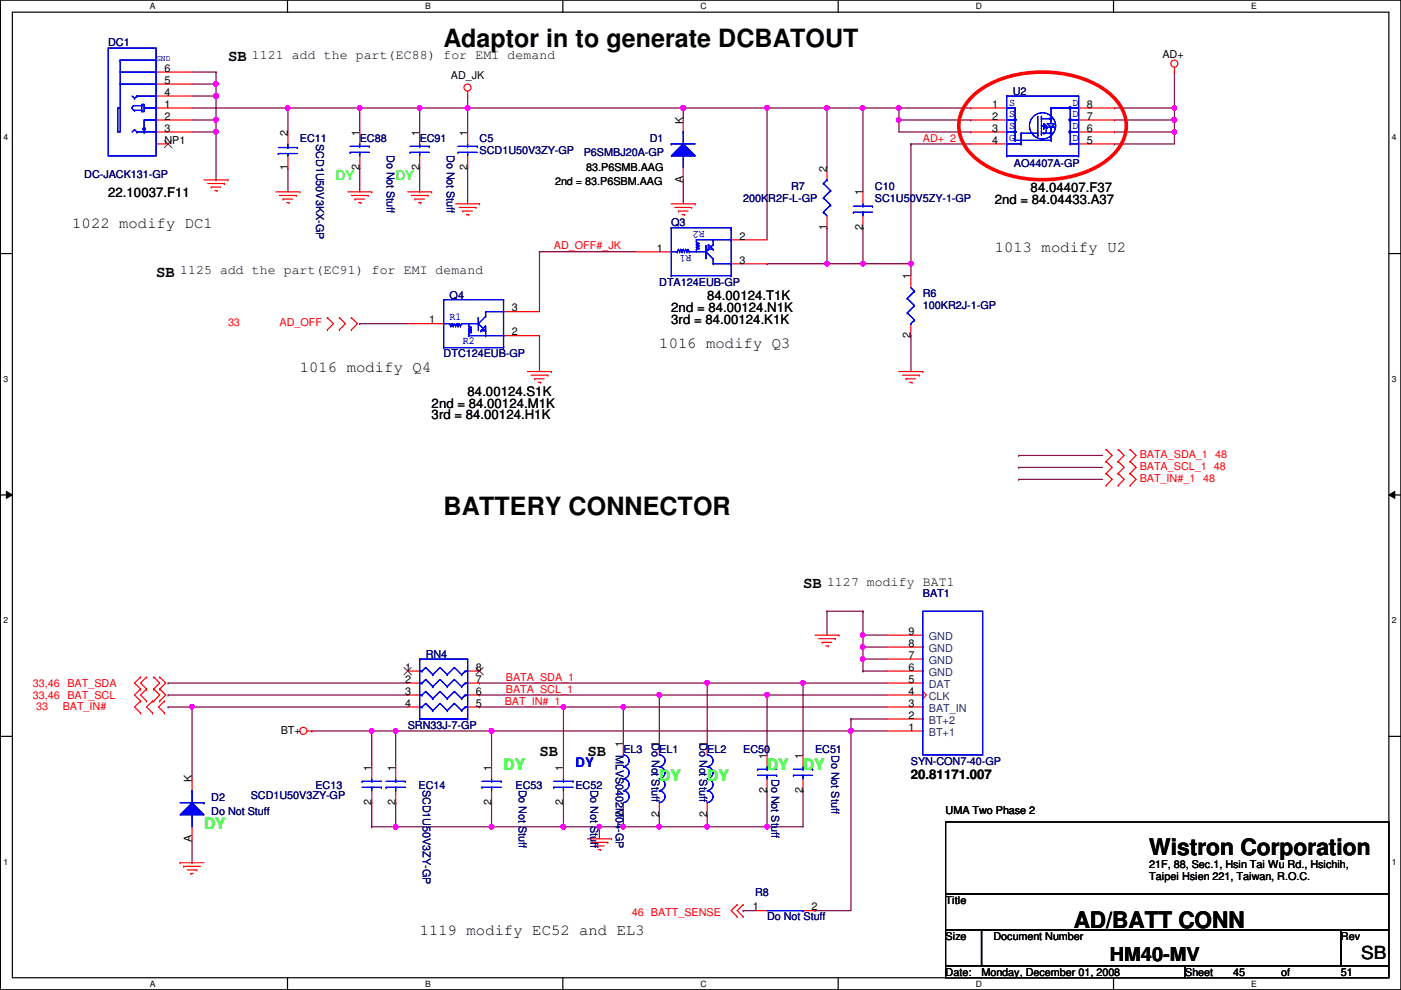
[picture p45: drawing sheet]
<svg xmlns="http://www.w3.org/2000/svg" width="297mm" height="210mm" viewBox="0 0 297 210" stroke-linecap="round" stroke-linejoin="round" font-family="sans-serif">
<defs><g id="words">
<g font-size="5.3">
<text x="94.1" y="10">Adaptor in to generate DCBATOUT</text>
<text x="94.1" y="109.1">BATTERY CONNECTOR</text>
</g>
<g font-size="4.8">
<text x="243.7" y="181.3">Wistron Corporation</text>
<text x="227.7" y="196.8">AD/BATT CONN</text>
</g>
<text font-size="4.1" x="235.3" y="203.7">HM40-MV</text>
<text font-size="3.8" x="288.6" y="203.3">SB</text>
<g font-size="3.3">
<text x="48.3" y="12.9">SB</text>
<text x="15.3" y="48.4">1022 modify DC1</text>
<text x="210.9" y="53.5">1013 modify U2</text>
<text x="33.1" y="58.6">SB</text>
<text x="139.8" y="73.8">1016 modify Q3</text>
<text x="63.6" y="78.9">1016 modify Q4</text>
<text x="170.3" y="124.7">SB</text>
<text x="114.4" y="160.2">SB</text>
<text x="124.5" y="160.2">SB</text>
<text x="89" y="198.2">1119 modify EC52 and EL3</text>
</g>
<g font-size="3.3" fill="#0f0">
<text x="106.8" y="163.2">DY</text>
<text x="139.8" y="165.7">DY</text>
<text x="149.9" y="165.7">DY</text>
<text x="162.6" y="163.2">DY</text>
<text x="170.3" y="163.2">DY</text>
<text x="43.3" y="175.9">DY</text>
</g>
<g font-size="2.8">
<text x="53.4" y="12.4">1121 add the part(EC88) for EMI demand</text>
<text x="22.9" y="41.7">22.10037.F11</text>
<text x="218.5" y="40.7">84.04407.F37</text>
<text x="210.9" y="43.2">2nd = 84.04433.A37</text>
<text x="38.2" y="58.2">1125 add the part(EC91) for EMI demand</text>
<text x="149.9" y="63.5">84.00124.T1K</text>
<text x="142.3" y="68.6">3rd = 84.00124.K1K</text>
<text x="142.3" y="66.1">2nd = 84.00124.N1K</text>
<text x="99.1" y="83.9">84.00124.S1K</text>
<text x="91.5" y="88.9">3rd = 84.00124.H1K</text>
<text x="91.5" y="86.4">2nd = 84.00124.M1K</text>
<text x="175.3" y="124.2">1127 modify BAT1</text>
<text x="193.1" y="165.2">20.81171.007</text>
</g>
<g font-size="2.8" fill="#0f0">
<text x="71.2" y="38.1">DY</text>
<text x="83.9" y="38.1">DY</text>
</g>
<text font-size="2.8" fill="#00f" x="122" y="162.7">DY</text>
<g font-size="2.3" fill="#000080">
<text x="22.9" y="9.7">DC1</text>
<text x="214.7" y="20.2">U2</text>
<text x="63.6" y="30.1">EC11</text>
<text x="67.1" y="30.5" transform="rotate(90 67.1 30.5)">SCD1U50V3KX-GP</text>
<text x="76.3" y="30.1">EC88</text>
<text x="82" y="32.8" transform="rotate(90 82 32.8)">Do Not Stuff</text>
<text x="89" y="30.1">EC91</text>
<text x="94.7" y="32.8" transform="rotate(90 94.7 32.8)">Do Not Stuff</text>
<text x="101.7" y="30.1">C5</text>
<text x="101.7" y="32.6">SCD1U50V3ZY-GP</text>
<text x="123.8" y="33.1">P6SMBJ20A-GP</text>
<text x="137.7" y="30.1">D1</text>
<text x="215" y="35.4">AO4407A-GP</text>
<text x="17.9" y="37.7">DC-JACK131-GP</text>
<text x="167.7" y="40.2">R7</text>
<text x="185.5" y="40.2">C10</text>
<text x="142.3" y="47.8">Q3</text>
<text x="157.6" y="42.8">200KR2F-L-GP</text>
<text x="185.5" y="42.8">SC1U50V5ZY-1-GP</text>
<text x="95.3" y="63.3">Q4</text>
<text x="139.8" y="60.5">DTA124EUB-GP</text>
<text x="195.7" y="63.1">R6</text>
<text x="195.7" y="65.6">100KR2J-1-GP</text>
<text x="94.1" y="75.8">DTC124EUB-GP</text>
<text x="195.7" y="126.6">BAT1</text>
<text x="90.3" y="139.5">RN4</text>
<text x="86.4" y="154.5">SRN33J-7-GP</text>
<text x="130.6" y="160.1" transform="rotate(90 130.6 160.1)">MLVS0402M04-GP</text>
<text x="132.2" y="159.6">EL3</text>
<text x="138.2" y="157.5" transform="rotate(90 138.2 157.5)">Do Not Stuff</text>
<text x="139.8" y="159.6">EL1</text>
<text x="148.3" y="157.5" transform="rotate(90 148.3 157.5)">Do Not Stuff</text>
<text x="149.9" y="159.6">EL2</text>
<text x="157.6" y="159.6">EC50</text>
<text x="172.8" y="159.6">EC51</text>
<text x="176.3" y="160.1" transform="rotate(90 176.3 160.1)">Do Not Stuff</text>
<text x="66.9" y="167.2">EC13</text>
<text x="88.7" y="167.2">EC14</text>
<text x="89.7" y="167.4" transform="rotate(90 89.7 167.4)">SCD1U50V3ZY-GP</text>
<text x="109.3" y="167.2">EC53</text>
<text x="110" y="167.4" transform="rotate(90 110 167.4)">Do Not Stuff</text>
<text x="122" y="167.2">EC52</text>
<text x="125.2" y="167.4" transform="rotate(90 125.2 167.4)">Do Not Stuff</text>
<text x="163.6" y="165.1" transform="rotate(90 163.6 165.1)">Do Not Stuff</text>
<text x="193.1" y="162.1">SYN-CON7-40-GP</text>
<text x="44.8" y="169.8">D2</text>
<text x="44.8" y="172.8">Do Not Stuff</text>
<text x="53.2" y="169.5">SCD1U50V3ZY-GP</text>
<text x="160.1" y="190.1">R8</text>
<text x="162.6" y="195.2">Do Not Stuff</text>
</g>
<g font-size="2.3">
<text x="34.9" y="17.8">5</text>
<text x="34.9" y="15.2">6</text>
<text x="95.6" y="16.8">AD_JK</text>
<text x="246.5" y="12.3">AD+</text>
<text x="34.9" y="22.9">1</text>
<text x="34.9" y="20.3">4</text>
<text x="210.4" y="22.9">1</text>
<text x="230.5" y="22.9">8</text>
<text x="34.9" y="25.4">2</text>
<text x="34.9" y="27.9">3</text>
<text x="61" y="28.7" transform="rotate(-90 61 28.7)">2</text>
<text x="76.2" y="28.7" transform="rotate(-90 76.2 28.7)">1</text>
<text x="88.9" y="28.7" transform="rotate(-90 88.9 28.7)">1</text>
<text x="99.1" y="28.7" transform="rotate(-90 99.1 28.7)">1</text>
<text x="144.8" y="26.2" transform="rotate(-90 144.8 26.2)">K</text>
<text x="210.4" y="25.4">2</text>
<text x="210.4" y="27.9">3</text>
<text x="230.5" y="27.9">6</text>
<text x="230.5" y="25.4">7</text>
<text x="34.9" y="30.5">NP1</text>
<text x="210.4" y="30.5">4</text>
<text x="230.5" y="30.5">5</text>
<text x="61" y="36.1" transform="rotate(-90 61 36.1)">1</text>
<text x="76.2" y="36.1" transform="rotate(-90 76.2 36.1)">2</text>
<text x="88.9" y="36.1" transform="rotate(-90 88.9 36.1)">2</text>
<text x="99.1" y="36.1" transform="rotate(-90 99.1 36.1)">2</text>
<text x="117.7" y="39.2">2nd = 83.P6SBM.AAG</text>
<text x="124.3" y="36.2">83.P6SMB.AAG</text>
<text x="144.8" y="38.9" transform="rotate(-90 144.8 38.9)">A</text>
<text x="175.3" y="36.4" transform="rotate(-90 175.3 36.4)">2</text>
<text x="182.9" y="41.4" transform="rotate(-90 182.9 41.4)">1</text>
<text x="139.3" y="53.3">1</text>
<text x="156.8" y="50.8">2</text>
<text x="175.3" y="48.8" transform="rotate(-90 175.3 48.8)">1</text>
<text x="182.9" y="48.8" transform="rotate(-90 182.9 48.8)">2</text>
<text x="156.8" y="55.9">3</text>
<text x="193.1" y="59.2" transform="rotate(-90 193.1 59.2)">1</text>
<text x="91" y="68.6">1</text>
<text x="108.5" y="71.1">2</text>
<text x="108.5" y="66">3</text>
<text x="193.1" y="71.7" transform="rotate(-90 193.1 71.7)">2</text>
<text x="192.6" y="137.2">8</text>
<text x="192.6" y="134.6">9</text>
<text x="85.9" y="142.2">1</text>
<text x="100.9" y="142.2">8</text>
<text x="192.6" y="142.2">6</text>
<text x="192.6" y="139.7">7</text>
<text x="85.9" y="144.8">2</text>
<text x="85.9" y="147.3">3</text>
<text x="85.9" y="149.9">4</text>
<text x="100.9" y="149.9">5</text>
<text x="100.9" y="147.3">6</text>
<text x="100.9" y="144.8">7</text>
<text x="192.6" y="149.9">3</text>
<text x="192.6" y="147.3">4</text>
<text x="192.6" y="144.8">5</text>
<text x="59.5" y="155.5">BT+</text>
<text x="192.6" y="154.9">1</text>
<text x="192.6" y="152.4">2</text>
<text x="132.1" y="158.3" transform="rotate(-90 132.1 158.3)">1</text>
<text x="139.7" y="158.3" transform="rotate(-90 139.7 158.3)">1</text>
<text x="149.9" y="158.3" transform="rotate(-90 149.9 158.3)">1</text>
<text x="162.6" y="160.8" transform="rotate(-90 162.6 160.8)">1</text>
<text x="170.2" y="160.8" transform="rotate(-90 170.2 160.8)">1</text>
<text x="40.7" y="165.9" transform="rotate(-90 40.7 165.9)">K</text>
<text x="78.8" y="163.4" transform="rotate(-90 78.8 163.4)">1</text>
<text x="83.9" y="163.4" transform="rotate(-90 83.9 163.4)">1</text>
<text x="104.2" y="163.4" transform="rotate(-90 104.2 163.4)">1</text>
<text x="119.4" y="163.4" transform="rotate(-90 119.4 163.4)">1</text>
<text x="78.8" y="170.7" transform="rotate(-90 78.8 170.7)">2</text>
<text x="83.9" y="170.7" transform="rotate(-90 83.9 170.7)">2</text>
<text x="104.2" y="170.7" transform="rotate(-90 104.2 170.7)">2</text>
<text x="119.4" y="170.7" transform="rotate(-90 119.4 170.7)">2</text>
<text x="132.1" y="173.3" transform="rotate(-90 132.1 173.3)">2</text>
<text x="139.7" y="173.3" transform="rotate(-90 139.7 173.3)">2</text>
<text x="149.9" y="173.3" transform="rotate(-90 149.9 173.3)">2</text>
<text x="162.6" y="168.2" transform="rotate(-90 162.6 168.2)">2</text>
<text x="170.2" y="168.2" transform="rotate(-90 170.2 168.2)">2</text>
<text x="200.5" y="172.6">UMA Two Phase 2</text>
<text x="40.7" y="178.6" transform="rotate(-90 40.7 178.6)">A</text>
<text x="243.7" y="184">21F, 88, Sec.1, Hsin Tai Wu Rd., Hsichih,</text>
<text x="200.5" y="191.6">Title</text>
<text x="243.7" y="186.6">Taipei Hsien 221, Taiwan, R.O.C.</text>
<text x="159.6" y="193">1</text>
<text x="172" y="193">2</text>
<text x="200.5" y="199.2">Size</text>
<text x="210.6" y="199.2">Document Number</text>
<text x="284.3" y="199.2">Rev</text>
<text x="200.5" y="206.8">Date:</text>
<text x="208.1" y="206.8">Monday, December 01, 2008</text>
<text x="251.3" y="206.8">Sheet</text>
<text x="261.4" y="206.8">45</text>
<text x="271.6" y="206.8">of</text>
<text x="284.3" y="206.8">51</text>
</g>
<g font-size="2.3" fill="#00f">
<text x="213.9" y="22.5">S</text>
<text x="227.4" y="22.5">D</text>
<text x="213.9" y="24.8">S</text>
<text x="213.9" y="27.3">S</text>
<text x="213.9" y="29.8">G</text>
<text x="227.4" y="29.8">D</text>
<text x="227.4" y="27.3">D</text>
<text x="227.4" y="24.8">D</text>
<text x="149.4" y="48.9" transform="rotate(180 149.4 48.9)">R2</text>
<text x="146.6" y="54" transform="rotate(180 146.6 54)">R1</text>
<text x="95.3" y="67.9">R1</text>
<text x="98.1" y="73">R2</text>
</g>
<g font-size="2.3" fill="#f00">
<text x="195.7" y="30">AD+_2</text>
<text x="117.4" y="52.9">AD_OFF#_JK</text>
<text x="48.3" y="69.2">33</text>
<text x="59.3" y="69.2">AD_OFF</text>
<text x="241.6" y="97.1">BATA_SDA_1 48</text>
<text x="241.6" y="99.7">BATA_SCL_1 48</text>
<text x="241.6" y="102.2">BAT_IN#_1</text>
<text x="255.1" y="102.2">48</text>
<text x="6.9" y="148.2">33,46</text>
<text x="6.9" y="145.6">33,46</text>
<text x="14.3" y="148.2">BAT_SCL</text>
<text x="14.3" y="145.6">BAT_SDA</text>
<text x="107" y="149.4">BAT_IN#_1</text>
<text x="107.3" y="146.9">BATA_SCL_1</text>
<text x="107.3" y="144.3">BATA_SDA_1</text>
<text x="7.7" y="150.5">33</text>
<text x="13.3" y="150.5">BAT_IN#</text>
<text x="133.9" y="194.1">46 BATT_SENSE</text>
</g>
<g font-size="2.3" fill="#004080">
<text x="196.9" y="135.7">GND</text>
<text x="196.9" y="143.3">GND</text>
<text x="196.9" y="140.8">GND</text>
<text x="196.9" y="138.3">GND</text>
<text x="196.9" y="148.4">CLK</text>
<text x="196.9" y="145.9">DAT</text>
<text x="196.9" y="153.5">BT+2</text>
<text x="196.9" y="151">BAT_IN</text>
<text x="196.9" y="156">BT+1</text>
</g>
<g font-size="1.8">
<text x="31.8" y="1.9">A</text>
<text x="90.1" y="1.9">B</text>
<text x="148.5" y="1.9">C</text>
<text x="206.9" y="1.9">D</text>
<text x="265.3" y="1.9">E</text>
<text x=".7" y="29.8">4</text>
<text x="295.1" y="29.8">4</text>
<text x=".7" y="80.9">3</text>
<text x="295.1" y="80.9">3</text>
<text x=".7" y="132.1">2</text>
<text x="295.1" y="132.1">2</text>
<text x=".7" y="183.3">1</text>
<text x="295.1" y="183.3">1</text>
<text x="31.8" y="209.2">A</text>
<text x="90.1" y="209.2">B</text>
<text x="148.5" y="209.2">C</text>
<text x="206.9" y="209.2">D</text>
<text x="265.3" y="209.2">E</text>
</g>
<text font-size="1.8" fill="#00f" x="33.1" y="12.9">GND</text>
</g></defs>
<path d="M.1 0h296.9v209.8h-296.9zM2.6 2.6h291.9v204.7h-291.9z" fill="none" stroke="#000" stroke-width=".25"/>
<g fill="#fff">
<path d="M31.8 .3h1.2v2h-1.2z"/>
<path d="M31.8 207.6h1.2v1.9h-1.2z"/>
</g>
<path d="M61 0v2.6M61 207.3v2.5" fill="none" stroke="#000" stroke-width=".25"/>
<g fill="#fff">
<path d="M90.1 .3h1.2v2h-1.2z"/>
<path d="M90.1 207.6h1.2v1.9h-1.2z"/>
</g>
<path d="M119.3 0v2.6M119.3 207.3v2.5" fill="none" stroke="#000" stroke-width=".25"/>
<g fill="#fff">
<path d="M148.5 .3h1.3v2h-1.3z"/>
<path d="M148.5 207.6h1.3v1.9h-1.3z"/>
</g>
<path d="M177.7 0v2.6M177.7 207.3v2.5" fill="none" stroke="#000" stroke-width=".25"/>
<g fill="#fff">
<path d="M206.9 .3h1.2v2h-1.2z"/>
<path d="M206.9 207.6h1.2v1.9h-1.2z"/>
</g>
<path d="M236.1 0v2.6M236.1 207.3v2.5" fill="none" stroke="#000" stroke-width=".25"/>
<g fill="#fff">
<path d="M265.3 .3h1.1v2h-1.1z"/>
<path d="M265.3 207.6h1.1v1.9h-1.1z"/>
<path d="M.7 28.2h1v1.9h-1z"/>
<path d="M295.1 28.2h1v1.9h-1z"/>
<path d="M.7 79.3h1v2h-1z"/>
<path d="M295.1 79.3h1v2h-1z"/>
</g>
<path d="M.1 53.8h2.5M294.5 53.8h2.5" fill="none" stroke="#000" stroke-width=".25"/>
<g fill="#fff">
<path d="M.7 130.5h1v2h-1z"/>
<path d="M295.1 130.5h1v2h-1z"/>
</g>
<path d="M.1 104.9h2.5M294.5 104.9h2.5" fill="none" stroke="#000" stroke-width=".25"/>
<path d="M1.4 104.2l1.2 .7-1.2 .8zM294.5 104.9l1.2-.7v1.5z" fill="#000"/>
<path d="M1.4 104.2l1.2 .7-1.2 .8zM294.5 104.9l1.2-.7v1.5z" fill="none" stroke="#000" stroke-width=".21"/>
<g fill="#fff">
<path d="M.7 181.7h1v2h-1z"/>
<path d="M295.1 181.7h1v2h-1z"/>
</g>
<path d="M.1 156.1h2.5M294.5 156.1h2.5" fill="none" stroke="#000" stroke-width=".25"/>
<path d="M99.1 35.6h.1M99.1 35.6v7.6M144.9 22.9h.1M144.9 22.9h17.7M114.4 53.4h.1M114.4 53.4h20.3" fill="none" stroke="#800040" stroke-width=".25"/>
<circle cx="144.8" cy="22.9" r=".49" fill="#f0f"/>
<circle cx="144.8" cy="22.9" r=".49" fill="none" stroke="#f0f" stroke-width=".25"/>
<path d="M249 22.9h.1M249 22.9v2.5" fill="none" stroke="#800040" stroke-width=".25"/>
<circle cx="249" cy="25.4" r=".49" fill="#f0f"/>
<circle cx="249" cy="25.4" r=".49" fill="none" stroke="#f0f" stroke-width=".25"/>
<path d="M190.6 25.4h.1M190.6 25.4v2.6h15.2M190.6 25.4h15.2M205.8 28h.1M205.8 25.4h.1M114.4 71.2h.1M114.4 71.2v7.6" fill="none" stroke="#800040" stroke-width=".25"/>
<circle cx="190.6" cy="25.4" r=".49" fill="#f0f"/>
<circle cx="190.6" cy="25.4" r=".49" fill="none" stroke="#f0f" stroke-width=".25"/>
<path d="M175.3 22.9h.1M175.3 22.9h7.7M183 22.9h.1M183 22.9v17.8M193.1 55.9h.1M193.1 55.9v2.6" fill="none" stroke="#800040" stroke-width=".25"/>
<circle cx="193.1" cy="55.9" r=".49" fill="#f0f"/>
<circle cx="193.1" cy="55.9" r=".49" fill="none" stroke="#f0f" stroke-width=".25"/>
<path d="M183 22.9h7.6M190.6 22.9h.1" fill="none" stroke="#800040" stroke-width=".25"/>
<circle cx="182.9" cy="22.9" r=".49" fill="#f0f"/>
<circle cx="182.9" cy="22.9" r=".49" fill="none" stroke="#f0f" stroke-width=".25"/>
<path d="M236.3 22.9h.1M236.3 22.9h12.7M175.3 48.3h.1M175.3 48.3v7.6" fill="none" stroke="#800040" stroke-width=".25"/>
<circle cx="249" cy="22.9" r=".49" fill="#f0f"/>
<circle cx="249" cy="22.9" r=".49" fill="none" stroke="#f0f" stroke-width=".25"/>
<path d="M236.3 25.4h.1M236.3 30.5h.1M236.3 25.4h12.7M236.3 30.5h12.7M175.3 55.9h.1M175.3 55.9h7.7" fill="none" stroke="#800040" stroke-width=".25"/>
<circle cx="175.3" cy="55.9" r=".49" fill="#f0f"/>
<circle cx="175.3" cy="55.9" r=".49" fill="none" stroke="#f0f" stroke-width=".25"/>
<path d="M162.6 55.9h.1M162.6 55.9h12.7M183 55.9h.1M183 55.9h10.1" fill="none" stroke="#800040" stroke-width=".25"/>
<circle cx="182.9" cy="55.9" r=".49" fill="#f0f"/>
<circle cx="182.9" cy="55.9" r=".49" fill="none" stroke="#f0f" stroke-width=".25"/>
<path d="M175.3 22.9h.1M175.3 22.9v12.7M183 48.3h.1M183 48.3v7.6" fill="none" stroke="#800040" stroke-width=".25"/>
<circle cx="175.3" cy="22.9" r=".49" fill="#f0f"/>
<circle cx="175.3" cy="22.9" r=".49" fill="none" stroke="#f0f" stroke-width=".25"/>
<path d="M162.6 22.9h.1M162.6 22.9h12.7M193.1 30.5h.1M193.1 30.5h12.7M249 28h.1M249 28v2.5" fill="none" stroke="#800040" stroke-width=".25"/>
<circle cx="162.6" cy="22.9" r=".49" fill="#f0f"/>
<circle cx="162.6" cy="22.9" r=".49" fill="none" stroke="#f0f" stroke-width=".25"/>
<path d="M236.3 28h.1M236.3 28h12.7M193.1 71.2h.1M193.1 71.2v7.6" fill="none" stroke="#800040" stroke-width=".25"/>
<circle cx="249" cy="28" r=".49" fill="#f0f"/>
<circle cx="249" cy="28" r=".49" fill="none" stroke="#f0f" stroke-width=".25"/>
<path d="M99.1 20.4h.1M99.1 20.4v2.5M162.6 22.9h.1M162.6 22.9v27.9M76.3 68.6h.1M76.3 68.6h10.1M139.8 147.4h.1M139.8 147.4h22.8" fill="none" stroke="#800040" stroke-width=".25"/>
<circle cx="139.8" cy="147.3" r=".49" fill="#f0f"/>
<circle cx="139.8" cy="147.3" r=".49" fill="none" stroke="#f0f" stroke-width=".25"/>
<path d="M162.6 147.4h.1M162.6 147.4v12.7M162.6 175.3h.1M162.6 175.3h7.7" fill="none" stroke="#800040" stroke-width=".25"/>
<circle cx="162.6" cy="175.3" r=".49" fill="#f0f"/>
<circle cx="162.6" cy="175.3" r=".49" fill="none" stroke="#f0f" stroke-width=".25"/>
<path d="M162.6 147.4h.1M162.6 147.4h25.4M162.6 167.7h.1M162.6 167.7v7.6" fill="none" stroke="#800040" stroke-width=".25"/>
<circle cx="162.6" cy="147.3" r=".49" fill="#f0f"/>
<circle cx="162.6" cy="147.3" r=".49" fill="none" stroke="#f0f" stroke-width=".25"/>
<path d="M149.9 144.8h.1M149.9 144.8h20.4" fill="none" stroke="#800040" stroke-width=".25"/>
<circle cx="149.9" cy="144.8" r=".49" fill="#f0f"/>
<circle cx="149.9" cy="144.8" r=".49" fill="none" stroke="#f0f" stroke-width=".25"/>
<path d="M35.6 147.4h.1M35.6 147.4h50.8M78.8 155h.1M78.8 155h5.1M170.3 144.8h.1M170.3 144.8v15.3" fill="none" stroke="#800040" stroke-width=".25"/>
<circle cx="78.8" cy="155" r=".49" fill="#f0f"/>
<circle cx="78.8" cy="155" r=".49" fill="none" stroke="#f0f" stroke-width=".25"/>
<path d="M104.2 155h.1M104.2 155h76.2M83.9 175.3h.1M83.9 175.3h20.3" fill="none" stroke="#800040" stroke-width=".25"/>
<circle cx="180.4" cy="155" r=".49" fill="#f0f"/>
<circle cx="180.4" cy="155" r=".49" fill="none" stroke="#f0f" stroke-width=".25"/>
<circle cx="104.2" cy="155" r=".49" fill="#f0f"/>
<circle cx="104.2" cy="155" r=".49" fill="none" stroke="#f0f" stroke-width=".25"/>
<path d="M66.1 155h.1M66.1 155h12.7M83.9 155h.1M83.9 155h20.3M180.4 152.4h.1M180.4 152.4h7.6" fill="none" stroke="#800040" stroke-width=".25"/>
<circle cx="104.2" cy="155" r=".49" fill="#f0f"/>
<circle cx="104.2" cy="155" r=".49" fill="none" stroke="#f0f" stroke-width=".25"/>
<circle cx="83.9" cy="155" r=".49" fill="#f0f"/>
<circle cx="83.9" cy="155" r=".49" fill="none" stroke="#f0f" stroke-width=".25"/>
<path d="M170.3 144.8h.1M170.3 144.8h17.7" fill="none" stroke="#800040" stroke-width=".25"/>
<circle cx="170.2" cy="144.8" r=".49" fill="#f0f"/>
<circle cx="170.2" cy="144.8" r=".49" fill="none" stroke="#f0f" stroke-width=".25"/>
<g fill="none" stroke="#800040" stroke-width=".25">
<path d="M78.8 155h.1M78.8 155v7.6M83.9 155h.1M83.9 155v7.6M104.2 155h.1M104.2 155v7.6M78.8 170.2h.1M78.8 170.2v5.1M104.2 170.2h.1M104.2 175.3h.1M104.2 170.2v5.1M119.5 170.2h.1"/>
<path d="M119.5 170.2v5.1h-15.3"/>
</g>
<circle cx="119.4" cy="175.3" r=".49" fill="#f0f"/>
<circle cx="119.4" cy="175.3" r=".49" fill="none" stroke="#f0f" stroke-width=".25"/>
<circle cx="104.2" cy="175.3" r=".49" fill="#f0f"/>
<circle cx="104.2" cy="175.3" r=".49" fill="none" stroke="#f0f" stroke-width=".25"/>
<path d="M78.8 175.3h.1M78.8 175.3h5.1M127.1 175.3h.1M127.1 175.3v2.5" fill="none" stroke="#800040" stroke-width=".25"/>
<circle cx="83.9" cy="175.3" r=".49" fill="#f0f"/>
<circle cx="83.9" cy="175.3" r=".49" fill="none" stroke="#f0f" stroke-width=".25"/>
<path d="M132.2 149.9h.1M132.2 149.9h55.8" fill="none" stroke="#800040" stroke-width=".25"/>
<circle cx="132.1" cy="149.9" r=".49" fill="#f0f"/>
<circle cx="132.1" cy="149.9" r=".49" fill="none" stroke="#f0f" stroke-width=".25"/>
<path d="M35.6 144.8h.1M35.6 144.8h50.8M119.5 149.9h.1M119.5 149.9v12.7M180.4 155h.1M180.4 152.4h.1M180.4 155h7.6M180.4 152.4v2.6M83.9 170.2h.1M83.9 170.2v5.1M170.3 167.7h.1M170.3 167.7v7.6" fill="none" stroke="#800040" stroke-width=".25"/>
<circle cx="180.4" cy="155" r=".49" fill="#f0f"/>
<circle cx="180.4" cy="155" r=".49" fill="none" stroke="#f0f" stroke-width=".25"/>
<path d="M149.9 175.3h.1M149.9 175.3h12.7" fill="none" stroke="#800040" stroke-width=".25"/>
<circle cx="149.9" cy="175.3" r=".49" fill="#f0f"/>
<circle cx="149.9" cy="175.3" r=".49" fill="none" stroke="#f0f" stroke-width=".25"/>
<path d="M99.1 22.9h.1M99.1 22.9v5.1M144.9 22.9h.1M144.9 38.1h.1M144.9 22.9v2.5M144.9 38.1v5.1M249 25.4h.1M249 25.4v2.6" fill="none" stroke="#800040" stroke-width=".25"/>
<circle cx="249" cy="25.4" r=".49" fill="#f0f"/>
<circle cx="249" cy="25.4" r=".49" fill="none" stroke="#f0f" stroke-width=".25"/>
<path d="M89 22.9h.1M89 22.9h10.1M193.1 30.5h.1M193.1 30.5v25.4M114.4 53.4h.1M114.4 53.4v12.7" fill="none" stroke="#800040" stroke-width=".25"/>
<circle cx="99.1" cy="22.9" r=".49" fill="#f0f"/>
<circle cx="99.1" cy="22.9" r=".49" fill="none" stroke="#f0f" stroke-width=".25"/>
<circle cx="89" cy="22.9" r=".49" fill="#f0f"/>
<circle cx="89" cy="22.9" r=".49" fill="none" stroke="#f0f" stroke-width=".25"/>
<path d="M249 15.3h.1M249 15.3v7.6M190.6 22.9h.1M190.6 22.9h15.2M190.6 22.9v2.5M205.8 22.9h.1" fill="none" stroke="#800040" stroke-width=".25"/>
<circle cx="190.6" cy="22.9" r=".49" fill="#f0f"/>
<circle cx="190.6" cy="22.9" r=".49" fill="none" stroke="#f0f" stroke-width=".25"/>
<path d="M99.1 22.9h.1M99.1 22.9h45.8" fill="none" stroke="#800040" stroke-width=".25"/>
<circle cx="144.8" cy="22.9" r=".49" fill="#f0f"/>
<circle cx="144.8" cy="22.9" r=".49" fill="none" stroke="#f0f" stroke-width=".25"/>
<circle cx="99.1" cy="22.9" r=".49" fill="#f0f"/>
<circle cx="99.1" cy="22.9" r=".49" fill="none" stroke="#f0f" stroke-width=".25"/>
<path d="M61 35.6h.1M61 35.6v5.1M40.7 149.9h.1M40.7 149.9h45.7M40.7 149.9v15.2M101.7 149.9h.1M101.7 149.9h17.8M180.4 155h.1M180.4 155v38.1h-7.6M157.6 193.1h.1M157.6 193.1h2.5M172.8 193.1h.1" fill="none" stroke="#800040" stroke-width=".25"/>
<circle cx="40.7" cy="149.9" r=".49" fill="#f0f"/>
<circle cx="40.7" cy="149.9" r=".49" fill="none" stroke="#f0f" stroke-width=".25"/>
<path d="M61 22.9h.1M61 22.9v5.1M35.6 149.9h.1M35.6 149.9h5.1M40.7 177.8v5.1M119.5 175.3h.1M119.5 175.3h7.6M40.7 182.9h.1" fill="none" stroke="#800040" stroke-width=".25"/>
<circle cx="119.4" cy="175.3" r=".49" fill="#f0f"/>
<circle cx="119.4" cy="175.3" r=".49" fill="none" stroke="#f0f" stroke-width=".25"/>
<path d="M119.5 149.9h.1M119.5 149.9h12.7M132.2 149.9h.1M132.2 149.9v7.6" fill="none" stroke="#800040" stroke-width=".25"/>
<circle cx="119.4" cy="149.9" r=".49" fill="#f0f"/>
<circle cx="119.4" cy="149.9" r=".49" fill="none" stroke="#f0f" stroke-width=".25"/>
<g fill="none" stroke="#800040" stroke-width=".25">
<path d="M101.7 147.4h.1M101.7 144.8h.1M101.7 147.4h38.1M101.7 144.8h48.2M139.8 147.4h.1M139.8 147.4v10.1M149.9 144.8h.1M149.9 144.8v12.7M139.8 175.3h.1M139.8 172.8v2.5M139.8 175.3h10.1M149.9 175.3h.1"/>
<path d="M149.9 172.8v2.5"/>
</g>
<circle cx="139.8" cy="175.3" r=".49" fill="#f0f"/>
<circle cx="139.8" cy="175.3" r=".49" fill="none" stroke="#f0f" stroke-width=".25"/>
<path d="M132.2 175.3h.1M132.2 175.3h7.6" fill="none" stroke="#800040" stroke-width=".25"/>
<circle cx="132.1" cy="175.3" r=".49" fill="#f0f"/>
<circle cx="132.1" cy="175.3" r=".49" fill="none" stroke="#f0f" stroke-width=".25"/>
<path d="M127.1 175.3h.1M127.1 175.3h5.1M132.2 175.3h.1M132.2 172.8v2.5" fill="none" stroke="#800040" stroke-width=".25"/>
<circle cx="127.1" cy="175.3" r=".49" fill="#f0f"/>
<circle cx="127.1" cy="175.3" r=".49" fill="none" stroke="#f0f" stroke-width=".25"/>
<path d="M40.7 15.3h5.1M45.8 15.3h.1M45.8 17.8h.1M45.8 15.3v2.5M40.7 22.9h20.3M61 22.9h.1M216 96.6h.1M216 99.1h.1M216 96.6h17.8M216 99.1h17.8M216 101.6h.1M216 101.6h17.8" fill="none" stroke="#800040" stroke-width=".25"/>
<circle cx="45.8" cy="17.8" r=".49" fill="#f0f"/>
<circle cx="45.8" cy="17.8" r=".49" fill="none" stroke="#f0f" stroke-width=".25"/>
<path d="M45.8 17.8v2.6M45.8 20.4h.1" fill="none" stroke="#800040" stroke-width=".25"/>
<circle cx="45.8" cy="20.3" r=".49" fill="#f0f"/>
<circle cx="45.8" cy="20.3" r=".49" fill="none" stroke="#f0f" stroke-width=".25"/>
<path d="M45.8 25.4h.1M45.8 20.4v5" fill="none" stroke="#800040" stroke-width=".25"/>
<circle cx="45.8" cy="25.4" r=".49" fill="#f0f"/>
<circle cx="45.8" cy="25.4" r=".49" fill="none" stroke="#f0f" stroke-width=".25"/>
<path d="M45.8 28h.1M45.8 25.4v2.6M183 139.7h.1M183 137.2h.1M183 129.6h.1M183 134.7h.1M183 129.6v5.1M183 139.7v2.6M183 137.2h5M183 134.7h5M183 139.7h5" fill="none" stroke="#800040" stroke-width=".25"/>
<circle cx="182.9" cy="139.7" r=".49" fill="#f0f"/>
<circle cx="182.9" cy="139.7" r=".49" fill="none" stroke="#f0f" stroke-width=".25"/>
<path d="M183 134.7h.1M183 134.7v2.5M183 142.3h.1M183 142.3h5" fill="none" stroke="#800040" stroke-width=".25"/>
<circle cx="182.9" cy="134.6" r=".49" fill="#f0f"/>
<circle cx="182.9" cy="134.6" r=".49" fill="none" stroke="#f0f" stroke-width=".25"/>
<path d="M183 137.2h.1M183 137.2v2.5" fill="none" stroke="#800040" stroke-width=".25"/>
<circle cx="182.9" cy="137.2" r=".49" fill="#f0f"/>
<circle cx="182.9" cy="137.2" r=".49" fill="none" stroke="#f0f" stroke-width=".25"/>
<path d="M40.7 17.8h5.1M45.8 17.8h.1M40.7 20.4h5.1M45.8 20.4h.1M175.3 129.6h.1M175.3 129.6v5.1M175.3 129.6h7.7M183 129.6h.1" fill="none" stroke="#800040" stroke-width=".25"/>
<circle cx="45.8" cy="20.3" r=".49" fill="#f0f"/>
<circle cx="45.8" cy="20.3" r=".49" fill="none" stroke="#f0f" stroke-width=".25"/>
<path d="M40.7 25.4h5.1M40.7 28h5.1M45.8 25.4h.1M45.8 28h.1" fill="none" stroke="#800040" stroke-width=".25"/>
<circle cx="45.8" cy="28" r=".49" fill="#f0f"/>
<circle cx="45.8" cy="28" r=".49" fill="none" stroke="#f0f" stroke-width=".25"/>
<path d="M45.8 38.1h.1M45.8 28v10.1M61 22.9h.1M61 22.9h15.3M76.3 22.9h.1M76.3 22.9v5.1" fill="none" stroke="#800040" stroke-width=".25"/>
<circle cx="61" cy="22.9" r=".49" fill="#f0f"/>
<circle cx="61" cy="22.9" r=".49" fill="none" stroke="#f0f" stroke-width=".25"/>
<path d="M76.3 35.6h.1M76.3 22.9h.1M76.3 35.6v5.1M76.3 22.9h12.7M89 22.9h.1M89 22.9v5.1" fill="none" stroke="#800040" stroke-width=".25"/>
<circle cx="76.3" cy="22.9" r=".49" fill="#f0f"/>
<circle cx="76.3" cy="22.9" r=".49" fill="none" stroke="#f0f" stroke-width=".25"/>
<path d="M89 35.6v5.1M89 40.7h.1" fill="none" stroke="#800040" stroke-width=".25"/>
<g fill="none" stroke="#f00" stroke-width=".25">
<path d="M33.1 17.8h7.6M33.1 15.3h7.6M99.1 19.3v1.1M249 15.3h.1M249 14.3v1M33.1 22.9h7.6M33.1 25.4h7.6M33.1 28h7.6M33.1 30.5h2.5M33.1 20.4h7.6M43.3 38.1h5M44 38.9h3.6"/>
<path d="M44.8 39.7h.1M44.8 39.7h2M47.6 38.9h.1M48.3 38.1h.1M61 28v2.5M61 33.1v2.5M89 28v2.5M89 33.1v2.5M99.1 20.4h.1M99.1 28v2.5M99.1 33.1v2.5M144.9 25.4v2.6"/>
<path d="M144.9 35.6v2.5M205.8 22.9h7.6M205.8 25.4h7.6M205.8 28h7.6M205.8 30.5h7.6M228.7 22.9h7.6M228.7 25.4h7.6M228.7 28h7.6M228.7 30.5h7.6M45.5 40.4h.6M46.1 40.4h.1M58.5 40.7h5.1"/>
<path d="M59.3 41.4h3.5M60 42.2h.1M60 42.2h2.1M60.8 43h.5M61.3 43h.1M62.8 41.4h.1M63.6 40.7h.1M73.7 40.7h5.1M74.5 41.4h3.6M75.3 42.2h.1M75.3 42.2h2M76 43h.5"/>
<path d="M76.5 43h.1M78.1 41.4h.1M78.8 40.7h.1M86.4 40.7h5.1M87.2 41.4h3.6M88 42.2h.1M88 42.2h2M88.7 43h.5M89.2 43h.1M90.8 41.4h.1M91.5 40.7h.1M96.6 43.2h5.1"/>
<path d="M97.4 44h3.5M98.1 44.7h.1M98.1 44.7h2.1M98.9 45.5h.5M99.4 45.5h.1M100.9 44h.1M101.7 43.2h.1M134.7 53.4h7.6M142.3 43.2h5.1M143.1 44h3.5M143.8 44.7h.1M143.8 44.7h2.1"/>
<path d="M144.6 45.5h.5M145.1 45.5h.1M146.6 44h.1M147.4 43.2h.1M155 50.8h7.6M155 55.9h7.6M183 40.7v2.5M183 45.8v2.5M69.4 69.9h.1M69.4 67.4h.1M69.4 67.4l1.3 1.2-1.3 1.3M72 67.4h.1"/>
<path d="M72 69.9h.1M72 67.4l1.2 1.2-1.2 1.3M74.5 69.9h.1M74.5 67.4h.1M74.5 67.4l1.3 1.2-1.3 1.3M111.8 78.8h5.1M112.6 79.5h3.6M116.2 79.5h.1M116.9 78.8h.1M190.6 78.8h5.1M191.3 79.5h3.6M194.9 79.5h.1"/>
<path d="M195.7 78.8h.1M113.4 80.3h.1M113.4 80.3h2M114.1 81.1h.5M114.6 81.1h.1M192.1 80.3h.1M192.1 80.3h2M192.9 81.1h.5M193.4 81.1h.1M234.5 97.8h.1M234.5 95.3h.1M234.5 97.8l1.3 1.3-1.3 1.3"/>
<path d="M234.5 95.3l1.3 1.3-1.3 1.2M237.1 95.3h.1M237.1 97.8h.1M237.1 95.3l1.2 1.3-1.2 1.2M237.1 97.8l1.2 1.3-1.2 1.3M239.6 97.8h.1M239.6 95.3h.1M239.6 97.8l1.3 1.3-1.3 1.3M239.6 95.3l1.3 1.3-1.3 1.2M234.5 100.4h.1M234.5 102.9h.1M234.5 100.4l1.3 1.2-1.3 1.3"/>
<path d="M237.1 100.4h.1M237.1 102.9h.1M237.1 100.4l1.2 1.2-1.2 1.3M239.6 100.4h.1M239.6 102.9h.1M239.6 100.4l1.3 1.2-1.3 1.3M172.8 134.7h5.1M173.6 135.4h3.5M174.3 136.2h.1M174.3 136.2h2.1M175.1 136.9h.5M175.6 136.9h.1"/>
<path d="M177.1 135.4h.1M177.9 134.7h.1M188 134.7h7.7M188 139.7h7.7M188 137.2h7.7M29.8 151.2h.1M29.8 148.6h.1M29.8 146.1h.1M29.8 143.6h.1M29.8 146.1l-1.3 1.3 1.3 1.2M29.8 143.6l-1.3 1.2 1.3 1.3M29.8 148.6l-1.3 1.3 1.3 1.3"/>
<path d="M31.1 146.1h.1M31.1 148.6h.1M31.1 143.6h.1M31.1 146.1l-1.3 1.3 1.3 1.2M31.1 143.6l-1.3 1.2 1.3 1.3M32.3 148.6h.1M32.3 151.2h.1M32.3 148.6l-1.2 1.3 1.2 1.3M32.6 148.6h.1M32.6 146.1h.1M32.6 143.6h.1M32.6 146.1l1.3 1.3-1.3 1.2"/>
<path d="M32.6 143.6l1.3 1.2-1.3 1.3M33.9 148.6h.1M33.9 146.1h.1M33.9 143.6h.1M33.9 146.1l1.2 1.3-1.2 1.2M33.9 143.6l1.2 1.2-1.2 1.3M34.9 151.2h.1M34.9 148.6h.1M34.9 148.6l-1.3 1.3 1.3 1.3M65.1 155h1M66.1 155h.1M132.2 157.5v2.6"/>
<path d="M139.8 157.5v2.6M149.9 157.5v2.6M188 155h7.7M188 142.3h7.7M188 152.4h7.7M188 149.9h7.7M188 147.4h7.7M188 144.8h7.7M195.7 146.6l.7 .8-.7 .7M104.2 162.6v2.5M104.2 167.7v2.5M119.5 162.6v2.5"/>
<path d="M119.5 167.7v2.5M124.5 177.8h5.1M125.3 178.6h3.6M126.1 179.4h.1M126.1 179.4h2M128.9 178.6h.1M129.6 177.8h.1M132.2 170.2v2.6M139.8 170.2v2.6M149.9 170.2v2.6M162.6 160.1v2.5M162.6 165.1v2.6"/>
<path d="M170.3 160.1v2.5M170.3 165.1v2.6M38.2 182.9h.1M38.2 182.9h5.1M38.9 183.7h.1M38.9 183.7h3.6M39.7 184.4h2M40.5 185.2h.1M40.5 185.2h.5M41.7 184.4h.1M126.8 180.1h.5M127.3 180.1h.1"/>
<path d="M156.3 191.8h.1M156.3 194.4h.1M156.3 191.8l-1.3 1.3 1.3 1.3M157.6 191.8h.1M157.6 194.4h.1M157.6 191.8l-1.3 1.3 1.3 1.3M160.1 193.1h2.5M170.3 193.1h2.5"/>
<circle cx="99.1" cy="18.6" r=".75"/>
<circle cx="249" cy="13.5" r=".75"/>
<circle cx="64.3" cy="155" r=".75"/>
</g>
<path d="M200.5 174.3h94v15.2h-94zM200.5 189.5h94v7.6h-94zM200.5 197.1h7.6v7.7h-7.6zM208.1 197.1h76.2v7.7h-76.2zM284.3 197.1h10.2v7.7h-10.2zM200.5 204.8h50.8v2.5h-50.8zM251.3 204.8h43.2v2.5h-43.2z" fill="none" stroke="#000" stroke-width=".25"/>
<path d="M206.3 20.3a22.1 22.1 0 0 1 16.5-5 19.9 19.9 0 0 1 13.9 5.9 8.1 8.1 0 0 1-.9 11.9 22.2 22.2 0 0 1-16.6 4.9 19.8 19.8 0 0 1-13.8-5.9 8.1 8.1 0 0 1 .9-11.8z" fill="none" stroke="#f00" stroke-width=".76"/>
<g fill="none" stroke="#00f" stroke-width=".25">
<path d="M22.9 10.2h10.2v22.9h-10.2zM25.5 12.7h.1M25.5 12.7v10.2M25.5 17.8h7.6M25.5 15.3h7.6M25.5 12.7h7.6M33.1 17.8h.1M33.1 15.3h.1M33.1 12.7h.1M25 22.9h.5v5.1h-.5zM28 20.4l.5 .5M28.5 20.9h.1"/>
<path d="M28.5 27.5h.1M28.5 23.4h.1M28.5 27.5l-.5 .5M28.5 27.5l.5 .5M28.5 23.4h1.6M29 28h.1M29 20.4h.1M29 28h4.1M29 20.4h4.1M29 20.4l-.5 .5M30.1 22.1h.5v1.6h-.5zM30.1 22.4h-1.6a.49 .49 0 0 0-.5 .5 .49 .49 0 0 0 .5 .5"/>
<path d="M30.1 22.4h.1M30.3 27.2h.1M30.3 27.2l.3 .8M30.3 27.2h.5M30.6 28h.1M30.6 22.9h2.5M30.8 27.2h.1M30.8 27.2l-.2 .8M33.1 20.4h.1M33.1 28h.1M33.1 25.4h.1M33.1 22.9h.1"/>
<path d="M33.1 25.4h-2.5v2.6M59 32.6h.1M59 32.6h4.1M59 31.3h4.1M61 32.6h.1M61 31.3h.1M61 30.5v.8M61 32.6v.5M63.1 31.3h.1M86.9 32.3h.1M86.9 31h4.1M86.9 32.3h4.1"/>
<path d="M89 31h.1M89 32.3h.1M89 30.5v.5M89 32.3v.8M91 31h.1M97.1 32.3h.1M97.1 31h4.1M97.1 32.3h4.1M99.1 31h.1M99.1 32.3h.1M99.1 30.5v.5M99.1 32.3v.8"/>
<path d="M101.2 31h.1M213.4 22.9h.1M213.4 30.5h.1M213.4 28h.1M213.4 33.1h.1M213.4 20.4h.1M213.4 22.9h1.8M213.4 30.5h3.1M213.4 28h1.8M213.4 25.4h1.8M213.4 20.4h15.3M213.4 33.1h15.3"/>
<path d="M213.4 20.4v12.7M215 25.2h.4v.4h-.4zM215 27.8h.4v.3h-.4zM215.2 29.8h.1M215.2 22.9h.1M215.2 25.4h.1M215.2 29.8h7.6M215.2 22.9v6.9M216.5 28.2h.1M216.5 30.5h.1M216.5 28.2h3.5M216.5 28.2v2.3"/>
<path d="M220 28.7h.1M220 24.7v4M220.8 28.2h.1M220.8 27.7h.1M220.8 25.2h.1M220.8 24.7h.1M220.8 25.7h.1M220.8 27.2h.1M220.8 28.2h2M220.8 24.7v1M220.8 26.2v1M220.8 27.7v1"/>
<path d="M220.8 26.7h.5M220.8 25.2h2M221.3 28.2h.1M221.3 27.2h.1M221.3 26.5h.1M221.3 26.2h.1M221.3 26.7h.1M221.3 26.2v1M221.3 26.2l.5 .5M221.8 26.7h.1M221.8 26.7l-.5 .5M221.8 26.7v1.5"/>
<path d="M222.1 27h.1M222.1 26.2h.1M222.1 27h1.5M222.1 26.2h1.5M222.1 26.2l.7 .8M222.6 25h.4v.3h-.4zM222.6 28h.4v.4h-.4zM222.8 27h.1M222.8 27.7h.1M222.8 28.2h.1M222.8 29.8h.1M222.8 22.9h.1"/>
<path d="M222.8 22.9v3.3M222.8 27v2.8M222.8 22.9h5.9M223.6 27h.1M223.6 26.2h.1M223.6 26.2l-.8 .8M226.7 27.8h.3v.3h-.3zM226.7 25.2h.3v.4h-.3zM226.7 22.7h.3v.3h-.3zM226.9 30.5h.1M226.9 28h.1M226.9 22.9v7.6"/>
<path d="M226.9 30.5h1.8M226.9 28h1.8M226.9 25.4h1.8M228.7 30.5h.1M228.7 25.4h.1M228.7 20.4h.1M228.7 33.1h.1M228.7 20.4v12.7M142.3 48.3h.1M142.3 58.5h.1M142.3 53.4h1.3M142.3 48.3h12.7"/>
<path d="M142.3 48.3v10.2M142.3 58.5h12.7M143.6 53.4h.1M143.8 52.9h.1M143.8 52.9l-.2 .5M143.8 52.9l.3 .5M144.1 53.4h.1M144.4 52.9h.1M144.4 52.9l-.3 .5M144.4 52.9l.2 .5M144.6 53.4h.1M144.9 52.9h.1"/>
<path d="M144.9 52.9l-.3 .5M144.9 52.9l.2 .5M145.1 53.4h.1M145.4 52.9h.1M145.4 52.9l-.3 .5M145.4 52.9l.2 .5M145.6 53.4h.1M145.9 52.9h.1M145.9 52.9l-.3 .5M145.9 52.9l.2 .5M146.1 53.4h.1M146.1 53.4h3.6"/>
<path d="M147.7 52.9h.1M147.7 52.4h.1M147.7 51.9h.1M147.7 51.4h.1M147.7 50.8h.1M147.7 50.8h7.3M147.7 50.8v.6M147.7 52.9v.5M147.7 52.4l.5 .2M147.7 51.9l.5 .2M147.7 51.4l.5 .2M148.2 52.6h.1"/>
<path d="M148.2 52.1h.1M148.2 51.6h.1M148.2 52.6l-.5 .3M148.2 52.1l-.5 .3M148.2 51.6l-.5 .3M149.7 53.4h.1M149.7 54.7h.1M149.7 52.1h.1M149.7 52.1v2.6M149.7 53.4l1.5 1.5M150.2 51.9h.1M150.2 52.6h.1"/>
<path d="M150.2 52.9h.1M150.2 52.9h1M150.2 51.9l1 1M150.2 51.9v1M151.2 51.9h.1M151.2 50.8h.1M151.2 54.9h.1M151.2 55.9h.1M151.2 52.9h.1M151.2 51.9l-1.5 1.5M151.2 50.8v1.1M151.2 54.9v1"/>
<path d="M151.2 55.9h3.8M155 50.8h.1M155 55.9h.1M155 48.6h.1M155 48.3h.1M155 58.5h.1M155 48.3v10.2M180.9 45h.1M180.9 43.7h4.1M180.9 45h4.1M183 43.7h.1M183 45h.1"/>
<path d="M183 43.2v.5M183 45v.8M185 43.7h.1M195.7 129.6h12.7v30.5h-12.7zM102.2 166.9h.1M102.2 165.7h4.1M102.2 166.9h4.1M104.2 165.7h.1M104.2 166.9h.1M104.2 165.1v.6M104.2 166.9v.8M106.3 165.7h.1"/>
<path d="M117.4 166.9h.1M117.4 165.7h4.1M117.4 166.9h4.1M119.5 165.7h.1M119.5 166.9h.1M119.5 165.1v.6M119.5 166.9v.8M121.5 165.7h.1M132.2 160.1a1.25 1.25 0 0 1 1.2 1.2 1.25 1.25 0 0 1-1.2 1.3M132.2 162.6a1.25 1.25 0 0 1 1.2 1.3 1.25 1.25 0 0 1-1.2 1.2M132.2 165.1a1.25 1.25 0 0 1 1.2 1.3 1.25 1.25 0 0 1-1.2 1.2M132.2 167.7a1.25 1.25 0 0 1 1.2 1.2 1.25 1.25 0 0 1-1.2 1.3"/>
<path d="M139.8 160.1a1.25 1.25 0 0 1 1.2 1.2 1.25 1.25 0 0 1-1.2 1.3M139.8 162.6a1.25 1.25 0 0 1 1.2 1.3 1.25 1.25 0 0 1-1.2 1.2M139.8 165.1a1.25 1.25 0 0 1 1.2 1.3 1.25 1.25 0 0 1-1.2 1.2M139.8 167.7a1.25 1.25 0 0 1 1.2 1.2 1.25 1.25 0 0 1-1.2 1.3M149.9 160.1a1.25 1.25 0 0 1 1.3 1.2 1.25 1.25 0 0 1-1.3 1.3M149.9 162.6a1.25 1.25 0 0 1 1.3 1.3 1.25 1.25 0 0 1-1.3 1.2M149.9 165.1a1.25 1.25 0 0 1 1.3 1.3 1.25 1.25 0 0 1-1.3 1.2M149.9 167.7a1.25 1.25 0 0 1 1.3 1.2 1.25 1.25 0 0 1-1.3 1.3M160.6 163.1h.1M160.6 163.1h4.1M160.6 164.4h4.1M162.6 163.1h.1"/>
<path d="M162.6 164.4h.1M162.6 162.6v.5M162.6 164.4v.7M164.7 164.4h.1M168.2 164.4h.1M168.2 163.1h4.1M168.2 164.4h4.1M170.3 163.1h.1M170.3 164.4h.1M170.3 162.6v.5M170.3 164.4v.7M172.3 163.1h.1"/>
<path d="M162.6 193.1h7.7M170.3 193.1h.1"/>
<circle cx="221" cy="26.7" r="2.77"/>
</g>
<path d="M34.9 29.8l1.5 1.5M36.4 29.8l-1.6 1.5" fill="none" stroke="#804000" stroke-width=".21"/>
<path d="M142.3 33.1l2.6-2.6 2.5 2.6z" fill="#00f"/>
<path d="M142.3 33.1l2.6-2.6 2.5 2.6zM142.3 30.5h.1M142.3 30.5h5.1M144.9 33.1h.1M144.9 28h.1M144.9 28v2.5M144.9 33.1v2.5" fill="none" stroke="#00f" stroke-width=".25"/>
<path d="M142.3 33.1l2.6-2.6 2.5 2.6z" fill="#00f"/>
<g fill="none" stroke="#00f" stroke-width=".25">
<path d="M142.3 33.1l2.6-2.6 2.5 2.6zM142.3 30.5h.1M142.3 30.5h5.1M144.9 33.1h.1M144.9 28h.1M144.9 28v2.5M144.9 33.1v2.5M192.4 63.3h.1M192.4 66.3h.1M192.4 63.3l1.5 1.5M192.4 66.3l1.5 1.6M193.1 68.6h.1"/>
<path d="M193.1 61l.8 .8M193.9 61.8h.1M193.9 64.8h.1M193.9 67.9h.1M193.9 61.8l-1.5 1.5M193.9 64.8l-1.5 1.5M193.9 67.9l-.8 .7"/>
</g>
<path d="M193.1 58.5v2.5M193.1 68.6v2.6M40.7 165.1v2.6M40.7 175.3v2.5" fill="none" stroke="#f00" stroke-width=".25"/>
<path d="M40.7 170.2l2.6 2.6h-5.1z" fill="#00f"/>
<path d="M38.2 170.2h5.1M40.7 170.2l2.6 2.6h-5.1zM40.7 172.8h.1M40.7 167.7h.1M40.7 167.7v2.5M40.7 172.8v2.5M43.3 170.2h.1" fill="none" stroke="#00f" stroke-width=".25"/>
<path d="M40.7 170.2l2.6 2.6h-5.1z" fill="#00f"/>
<g fill="none" stroke="#00f" stroke-width=".25">
<path d="M74.2 32.3h.1M74.2 31h4.1M74.2 32.3h4.1M76.3 31h.1M76.3 32.3h.1M76.3 30.5v.5M76.3 32.3v.8M78.3 31h.1M174.6 38.9h.1M174.6 38.9l1.5 1.5M175.3 38.1h.1M175.3 38.1l-.7 .8"/>
<path d="M174.6 45h.1M174.6 42h.1M174.6 45l.7 .8M174.6 42l1.5 1.5M176.1 43.5h.1M176.1 40.4h.1M176.1 43.5l-1.5 1.5M176.1 40.4l-1.5 1.6M94.1 73.7h.1M94.1 63.5h.1M94.1 68.6h1.2M94.1 73.7h12.7"/>
<path d="M94.1 63.5v10.2M94.1 63.5h12.7M95.3 68.6h.1M95.3 68.6l.3 .5M95.6 69.1h.1M95.8 68.6h.1M95.8 68.6l-.2 .5M95.8 68.6l.3 .5M96.1 69.1h.1M96.3 68.6h.1M96.3 68.6l-.2 .5M96.3 68.6l.3 .5"/>
<path d="M96.6 69.1h.1M96.9 68.6h.1M96.9 68.6l-.3 .5M96.9 68.6l.2 .5M97.1 69.1h.1M97.4 68.6h.1M97.4 68.6l-.3 .5M97.4 68.6l.2 .5M97.6 69.1h.1M97.9 68.6h.1M97.9 68.6h3.5M97.9 68.6l-.3 .5"/>
<path d="M99.4 69.1h.1M99.4 69.6h.1M99.4 70.1h.1M99.4 70.7h.1M99.4 71.2h.1M99.4 71.2h7.4M99.4 68.6v.5M99.4 70.7v.5M99.4 69.1l.5 .3M99.4 69.6l.5 .3M99.4 70.1l.5 .3M99.9 69.4h.1"/>
<path d="M99.9 69.9h.1M99.9 70.4h.1M99.9 69.4l-.5 .2M99.9 69.9l-.5 .2M99.9 70.4l-.5 .3M101.4 68.6h.1M101.4 67.4h.1M101.4 69.9h.1M101.4 67.4v2.5M101.4 68.6l1.6 1.5M101.9 70.1h.1M101.9 70.1h1.1"/>
<path d="M103 70.1h.1M103 71.2h.1M103 67.1h.1M103 66.1h.1M103 69.1h.1M103 69.9h.1M103 66.1v1M103 69.1v2.1M103 67.1l-1.6 1.5M103 66.1h3.8M103 69.1l-1.1 1M106.8 71.2h.1"/>
<path d="M106.8 66.1h.1M106.8 73.4h.1M106.8 73.7h.1M106.8 63.5h.1M106.8 63.5v10.2M89 139.7h.1M89 139.7h10.1M89 139.7v12.7M99.1 139.7h.1M99.1 139.7v12.7M89 144.8h.1M89 149.9h.1"/>
<path d="M89 152.4h.1M89 142.3h.5M89 144.8h.5M89 147.4h.5M89 149.9h.5M89 152.4h10.1M89.5 142.3h.1M89.5 144.8h.1M89.5 147.4h.1M89.5 149.9h.1M90.3 141.5h.1M90.3 144.1h.1"/>
<path d="M90.3 146.6h.1M90.3 149.1h.1M90.3 141.5l-.8 .8M90.3 141.5l1.5 1.5M90.3 144.1l1.5 1.5M90.3 144.1l-.8 .7M90.3 146.6l-.8 .8M90.3 146.6l1.5 1.5M90.3 149.1l1.5 1.6M90.3 149.1l-.8 .8M91.8 143h.1M91.8 145.6h.1"/>
<path d="M91.8 148.1h.1M91.8 150.7h.1M93.3 141.5h.1M93.3 144.1h.1M93.3 146.6h.1M93.3 149.1h.1M93.3 141.5l-1.5 1.5M93.3 141.5l1.5 1.5M93.3 144.1l1.5 1.5M93.3 144.1l-1.5 1.5M93.3 146.6l-1.5 1.5M93.3 146.6l1.5 1.5"/>
<path d="M93.3 149.1l1.5 1.6M93.3 149.1l-1.5 1.6M94.8 143h.1M94.8 145.6h.1M94.8 148.1h.1M94.8 150.7h.1M96.3 141.5h.1M96.3 144.1h.1M96.3 146.6h.1M96.3 149.1h.1M96.3 141.5l-1.5 1.5M96.3 141.5l1.6 1.5"/>
<path d="M96.3 144.1l1.6 1.5M96.3 144.1l-1.5 1.5M96.3 146.6l-1.5 1.5M96.3 146.6l1.6 1.5M96.3 149.1l1.6 1.6M96.3 149.1l-1.5 1.6M97.9 143h.1M97.9 145.6h.1M97.9 148.1h.1M97.9 150.7h.1M98.6 142.3h.1M98.6 144.8h.1"/>
<path d="M98.6 147.4h.1M98.6 149.9h.1M98.6 142.3h.5M98.6 142.3l-.7 .7M98.6 144.8h.5M98.6 144.8l-.7 .8M98.6 147.4h.5M98.6 147.4l-.7 .7M98.6 149.9h.5M98.6 149.9l-.7 .8M99.1 142.3h.1M99.1 147.4h.1"/>
<path d="M99.1 152.4h.1M38.2 170.2h5.1M40.7 170.2l2.6 2.6h-5.1zM40.7 172.8h.1M40.7 167.7h.1M40.7 167.7v2.5M40.7 172.8v2.5M43.3 170.2h.1M76.8 165.7h.1M76.8 165.7h4.1M76.8 166.9h4.1M78.8 165.7h.1"/>
<path d="M78.8 166.9h.1M78.8 165.1v.6M78.8 166.9v.8M80.9 166.9h.1M81.9 166.9h.1M81.9 165.7h4M81.9 166.9h4M83.9 165.7h.1M83.9 166.9h.1M83.9 165.1v.6M83.9 166.9v.8M85.9 165.7h.1"/>
</g>
<g fill="none" stroke="#f00" stroke-width=".25">
<path d="M76.3 28v2.5M76.3 33.1v2.5M175.3 35.6v2.5M175.3 45.8v2.5M86.4 68.6h7.7M106.8 71.2h7.6M106.8 66.1h7.6M86.4 142.3h2.6M86.4 144.8h2.6M86.4 147.4h2.6M86.4 149.9h2.6M99.1 142.3h2.6"/>
<path d="M99.1 144.8h2.6M99.1 147.4h2.6M99.1 149.9h2.6M78.8 162.6v2.5M78.8 167.7v2.5M83.9 162.6v2.5M83.9 167.7v2.5"/>
</g>
<path d="M85.7 141.5l1.5 1.6M87.2 141.5l-1.6 1.6M100.9 141.5l1.6 1.6M102.4 141.5l-1.5 1.6" fill="none" stroke="#804000" stroke-width=".21"/>
<circle cx="144.8" cy="22.9" r=".49" fill="#f0f"/>
<circle cx="144.8" cy="22.9" r=".49" fill="none" stroke="#f0f" stroke-width=".25"/>
<circle cx="249" cy="25.4" r=".49" fill="#f0f"/>
<circle cx="249" cy="25.4" r=".49" fill="none" stroke="#f0f" stroke-width=".25"/>
<circle cx="190.6" cy="25.4" r=".49" fill="#f0f"/>
<circle cx="190.6" cy="25.4" r=".49" fill="none" stroke="#f0f" stroke-width=".25"/>
<circle cx="193.1" cy="55.9" r=".49" fill="#f0f"/>
<circle cx="193.1" cy="55.9" r=".49" fill="none" stroke="#f0f" stroke-width=".25"/>
<circle cx="182.9" cy="22.9" r=".49" fill="#f0f"/>
<circle cx="182.9" cy="22.9" r=".49" fill="none" stroke="#f0f" stroke-width=".25"/>
<circle cx="249" cy="22.9" r=".49" fill="#f0f"/>
<circle cx="249" cy="22.9" r=".49" fill="none" stroke="#f0f" stroke-width=".25"/>
<circle cx="175.3" cy="55.9" r=".49" fill="#f0f"/>
<circle cx="175.3" cy="55.9" r=".49" fill="none" stroke="#f0f" stroke-width=".25"/>
<circle cx="182.9" cy="55.9" r=".49" fill="#f0f"/>
<circle cx="182.9" cy="55.9" r=".49" fill="none" stroke="#f0f" stroke-width=".25"/>
<circle cx="175.3" cy="22.9" r=".49" fill="#f0f"/>
<circle cx="175.3" cy="22.9" r=".49" fill="none" stroke="#f0f" stroke-width=".25"/>
<circle cx="162.6" cy="22.9" r=".49" fill="#f0f"/>
<circle cx="162.6" cy="22.9" r=".49" fill="none" stroke="#f0f" stroke-width=".25"/>
<circle cx="249" cy="28" r=".49" fill="#f0f"/>
<circle cx="249" cy="28" r=".49" fill="none" stroke="#f0f" stroke-width=".25"/>
<circle cx="139.8" cy="147.3" r=".49" fill="#f0f"/>
<circle cx="139.8" cy="147.3" r=".49" fill="none" stroke="#f0f" stroke-width=".25"/>
<circle cx="162.6" cy="175.3" r=".49" fill="#f0f"/>
<circle cx="162.6" cy="175.3" r=".49" fill="none" stroke="#f0f" stroke-width=".25"/>
<circle cx="162.6" cy="147.3" r=".49" fill="#f0f"/>
<circle cx="162.6" cy="147.3" r=".49" fill="none" stroke="#f0f" stroke-width=".25"/>
<circle cx="149.9" cy="144.8" r=".49" fill="#f0f"/>
<circle cx="149.9" cy="144.8" r=".49" fill="none" stroke="#f0f" stroke-width=".25"/>
<circle cx="78.8" cy="155" r=".49" fill="#f0f"/>
<circle cx="78.8" cy="155" r=".49" fill="none" stroke="#f0f" stroke-width=".25"/>
<circle cx="180.4" cy="155" r=".49" fill="#f0f"/>
<circle cx="180.4" cy="155" r=".49" fill="none" stroke="#f0f" stroke-width=".25"/>
<circle cx="104.2" cy="155" r=".49" fill="#f0f"/>
<circle cx="104.2" cy="155" r=".49" fill="none" stroke="#f0f" stroke-width=".25"/>
<circle cx="104.2" cy="155" r=".49" fill="#f0f"/>
<circle cx="104.2" cy="155" r=".49" fill="none" stroke="#f0f" stroke-width=".25"/>
<circle cx="83.9" cy="155" r=".49" fill="#f0f"/>
<circle cx="83.9" cy="155" r=".49" fill="none" stroke="#f0f" stroke-width=".25"/>
<circle cx="170.2" cy="144.8" r=".49" fill="#f0f"/>
<circle cx="170.2" cy="144.8" r=".49" fill="none" stroke="#f0f" stroke-width=".25"/>
<circle cx="119.4" cy="175.3" r=".49" fill="#f0f"/>
<circle cx="119.4" cy="175.3" r=".49" fill="none" stroke="#f0f" stroke-width=".25"/>
<circle cx="104.2" cy="175.3" r=".49" fill="#f0f"/>
<circle cx="104.2" cy="175.3" r=".49" fill="none" stroke="#f0f" stroke-width=".25"/>
<circle cx="83.9" cy="175.3" r=".49" fill="#f0f"/>
<circle cx="83.9" cy="175.3" r=".49" fill="none" stroke="#f0f" stroke-width=".25"/>
<circle cx="132.1" cy="149.9" r=".49" fill="#f0f"/>
<circle cx="132.1" cy="149.9" r=".49" fill="none" stroke="#f0f" stroke-width=".25"/>
<circle cx="180.4" cy="155" r=".49" fill="#f0f"/>
<circle cx="180.4" cy="155" r=".49" fill="none" stroke="#f0f" stroke-width=".25"/>
<circle cx="149.9" cy="175.3" r=".49" fill="#f0f"/>
<circle cx="149.9" cy="175.3" r=".49" fill="none" stroke="#f0f" stroke-width=".25"/>
<circle cx="249" cy="25.4" r=".49" fill="#f0f"/>
<circle cx="249" cy="25.4" r=".49" fill="none" stroke="#f0f" stroke-width=".25"/>
<circle cx="99.1" cy="22.9" r=".49" fill="#f0f"/>
<circle cx="99.1" cy="22.9" r=".49" fill="none" stroke="#f0f" stroke-width=".25"/>
<circle cx="89" cy="22.9" r=".49" fill="#f0f"/>
<circle cx="89" cy="22.9" r=".49" fill="none" stroke="#f0f" stroke-width=".25"/>
<circle cx="190.6" cy="22.9" r=".49" fill="#f0f"/>
<circle cx="190.6" cy="22.9" r=".49" fill="none" stroke="#f0f" stroke-width=".25"/>
<circle cx="144.8" cy="22.9" r=".49" fill="#f0f"/>
<circle cx="144.8" cy="22.9" r=".49" fill="none" stroke="#f0f" stroke-width=".25"/>
<circle cx="99.1" cy="22.9" r=".49" fill="#f0f"/>
<circle cx="99.1" cy="22.9" r=".49" fill="none" stroke="#f0f" stroke-width=".25"/>
<circle cx="40.7" cy="149.9" r=".49" fill="#f0f"/>
<circle cx="40.7" cy="149.9" r=".49" fill="none" stroke="#f0f" stroke-width=".25"/>
<circle cx="119.4" cy="175.3" r=".49" fill="#f0f"/>
<circle cx="119.4" cy="175.3" r=".49" fill="none" stroke="#f0f" stroke-width=".25"/>
<circle cx="119.4" cy="149.9" r=".49" fill="#f0f"/>
<circle cx="119.4" cy="149.9" r=".49" fill="none" stroke="#f0f" stroke-width=".25"/>
<circle cx="139.8" cy="175.3" r=".49" fill="#f0f"/>
<circle cx="139.8" cy="175.3" r=".49" fill="none" stroke="#f0f" stroke-width=".25"/>
<circle cx="132.1" cy="175.3" r=".49" fill="#f0f"/>
<circle cx="132.1" cy="175.3" r=".49" fill="none" stroke="#f0f" stroke-width=".25"/>
<circle cx="127.1" cy="175.3" r=".49" fill="#f0f"/>
<circle cx="127.1" cy="175.3" r=".49" fill="none" stroke="#f0f" stroke-width=".25"/>
<circle cx="45.8" cy="17.8" r=".49" fill="#f0f"/>
<circle cx="45.8" cy="17.8" r=".49" fill="none" stroke="#f0f" stroke-width=".25"/>
<circle cx="45.8" cy="20.3" r=".49" fill="#f0f"/>
<circle cx="45.8" cy="20.3" r=".49" fill="none" stroke="#f0f" stroke-width=".25"/>
<circle cx="45.8" cy="25.4" r=".49" fill="#f0f"/>
<circle cx="45.8" cy="25.4" r=".49" fill="none" stroke="#f0f" stroke-width=".25"/>
<circle cx="182.9" cy="139.7" r=".49" fill="#f0f"/>
<circle cx="182.9" cy="139.7" r=".49" fill="none" stroke="#f0f" stroke-width=".25"/>
<circle cx="182.9" cy="134.6" r=".49" fill="#f0f"/>
<circle cx="182.9" cy="134.6" r=".49" fill="none" stroke="#f0f" stroke-width=".25"/>
<circle cx="182.9" cy="137.2" r=".49" fill="#f0f"/>
<circle cx="182.9" cy="137.2" r=".49" fill="none" stroke="#f0f" stroke-width=".25"/>
<circle cx="45.8" cy="20.3" r=".49" fill="#f0f"/>
<circle cx="45.8" cy="20.3" r=".49" fill="none" stroke="#f0f" stroke-width=".25"/>
<circle cx="45.8" cy="28" r=".49" fill="#f0f"/>
<circle cx="45.8" cy="28" r=".49" fill="none" stroke="#f0f" stroke-width=".25"/>
<circle cx="61" cy="22.9" r=".49" fill="#f0f"/>
<circle cx="61" cy="22.9" r=".49" fill="none" stroke="#f0f" stroke-width=".25"/>
<circle cx="76.3" cy="22.9" r=".49" fill="#f0f"/>
<circle cx="76.3" cy="22.9" r=".49" fill="none" stroke="#f0f" stroke-width=".25"/>
<use href="#words"/>
</svg>
